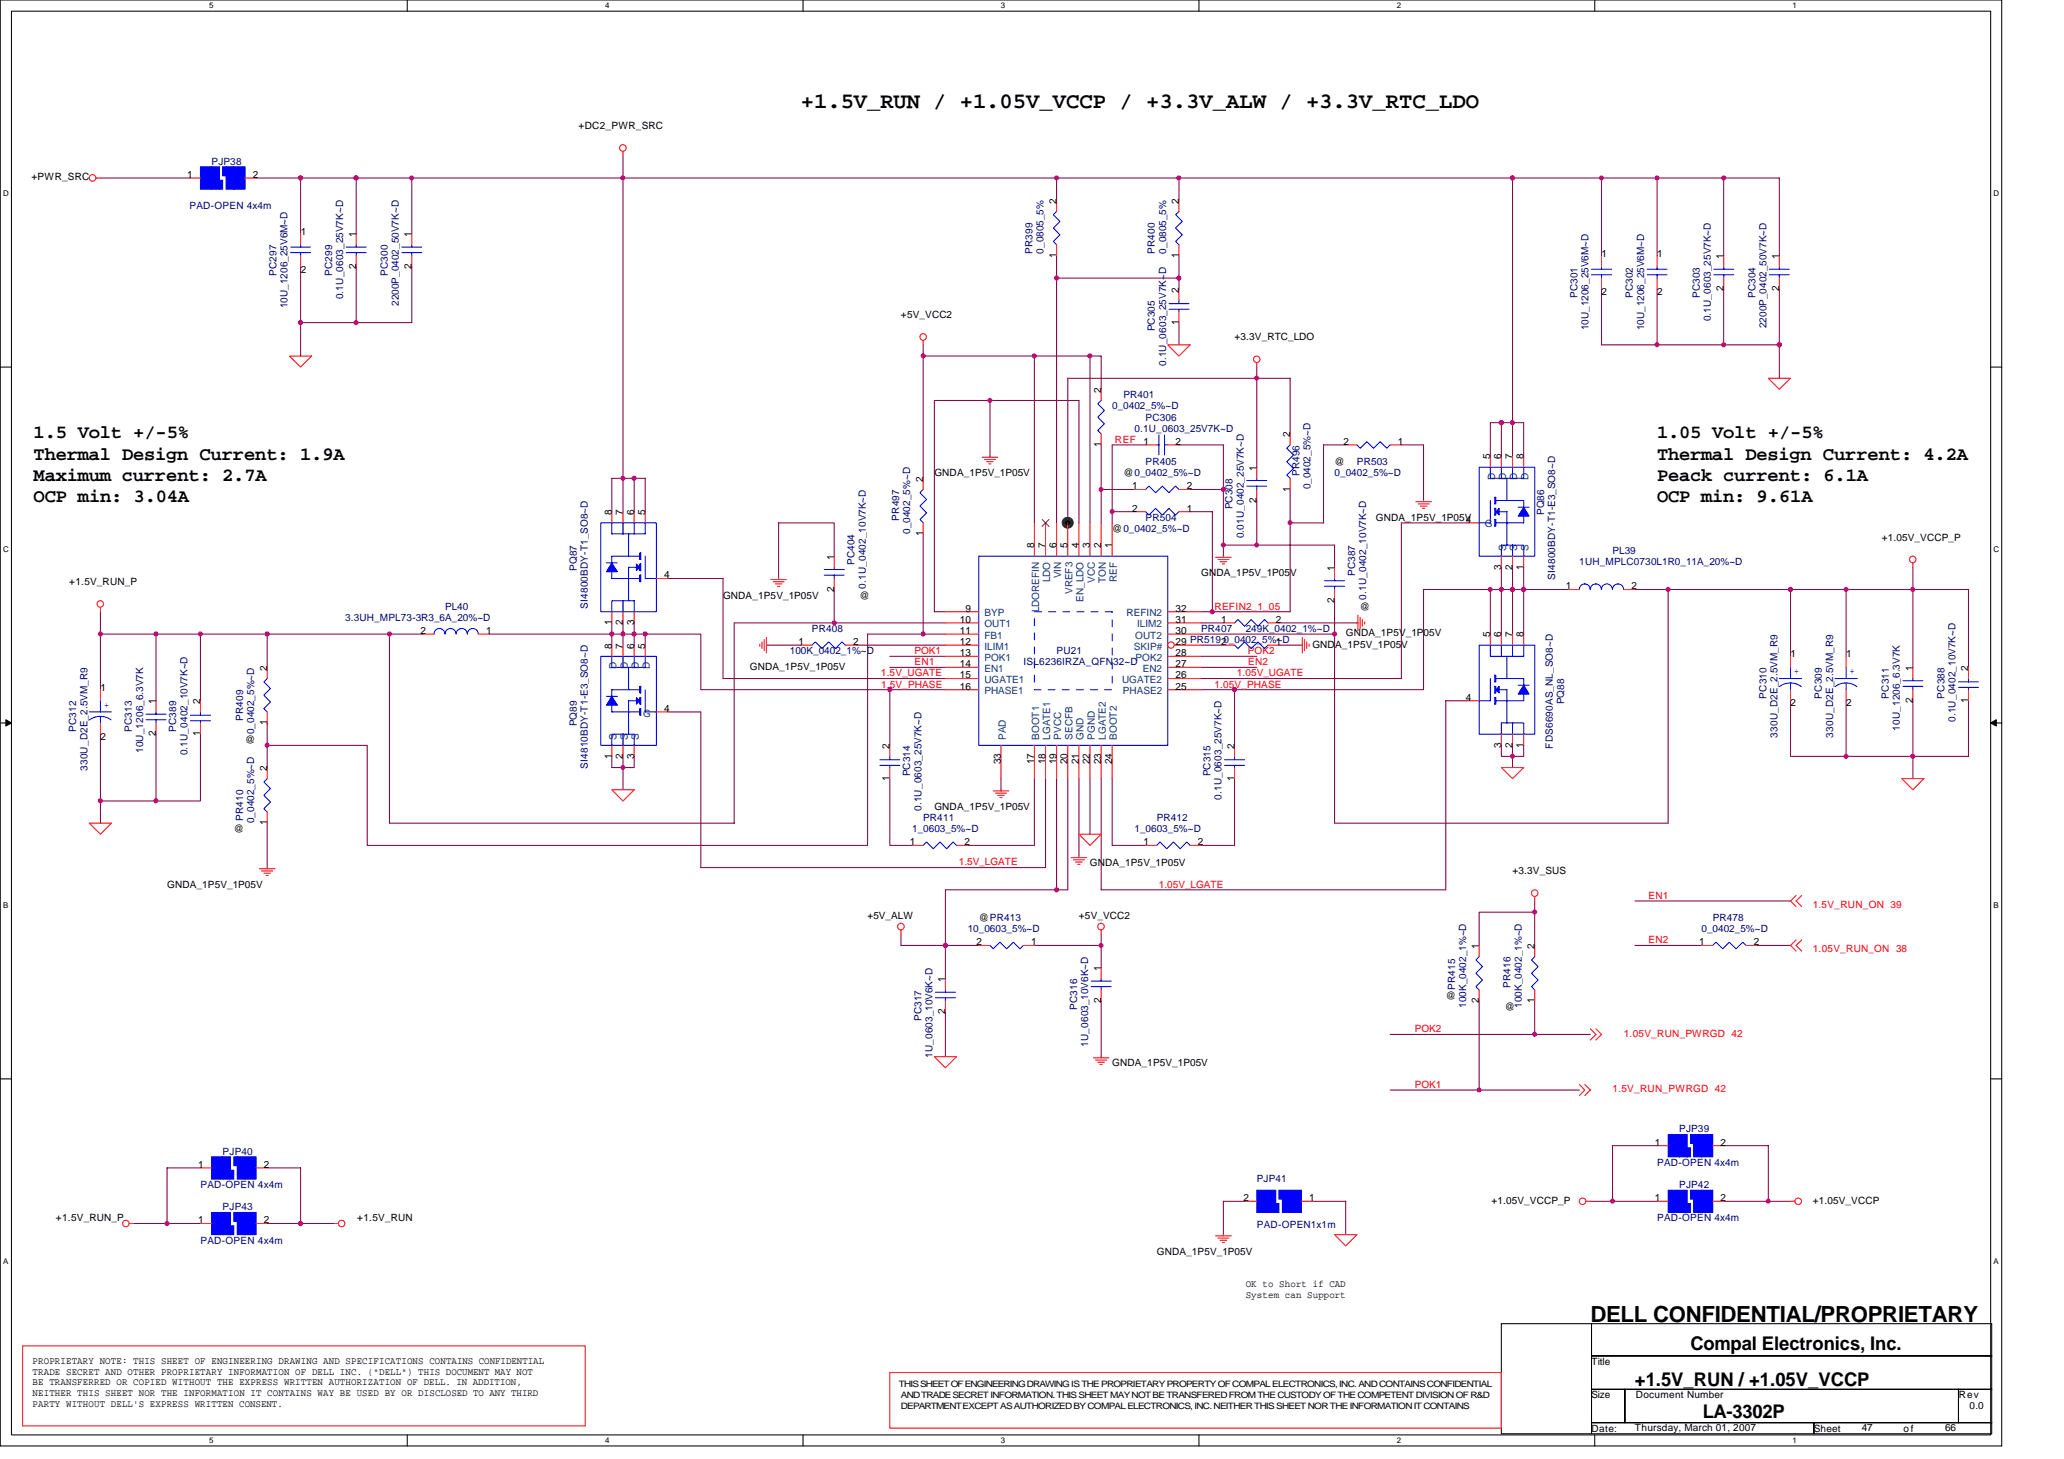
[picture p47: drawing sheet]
<svg xmlns="http://www.w3.org/2000/svg" width="297mm" height="210mm" viewBox="0 0 297 210" stroke-linecap="round" stroke-linejoin="round" font-family="sans-serif">
<defs><g id="words">
<g font-size="3.2">
<text x="115.3" y="15.5">+1.5V_RUN / +1.05V_VCCP / +3.3V_ALW / +3.3V_RTC_LDO</text>
<text x="228.9" y="190.2">DELL CONFIDENTIAL/PROPRIETARY</text>
</g>
<g font-size="2.7">
<text x="4.8" y="63.1">1.5 Volt +/-5%</text>
<text x="238.5" y="63.1">1.05 Volt +/-5%</text>
<text x="4.8" y="66.1">Thermal Design Current: 1.9A</text>
<text x="4.8" y="69.2">Maximum current: 2.7A</text>
<text x="238.5" y="66.1">Thermal Design Current: 4.2A</text>
<text x="238.5" y="69.2">Peack current: 6.1A</text>
<text x="4.8" y="72.3">OCP min: 3.04A</text>
<text x="238.5" y="72.3">OCP min: 9.61A</text>
<text x="243.3" y="194.2">Compal Electronics, Inc.</text>
<text x="235.3" y="199.3">+1.5V_RUN / +1.05V_VCCP</text>
<text x="245" y="204">LA-3302P</text>
</g>
<g font-size="1.4" fill="#000080">
<text x="30.5" y="23.7">PJP38</text>
<text x="27.3" y="30.1">PAD-OPEN 4x4m</text>
<text x="39.8" y="39.7" transform="rotate(-90 39.8 39.7)">PC297</text>
<text x="47.8" y="39.7" transform="rotate(-90 47.8 39.7)">PC299</text>
<text x="55.8" y="39.7" transform="rotate(-90 55.8 39.7)">PC300</text>
<text x="148.6" y="36.5" transform="rotate(-90 148.6 36.5)">PR399</text>
<text x="150.2" y="36.5" transform="rotate(-90 150.2 36.5)">0_0805_5%</text>
<text x="166.2" y="36.5" transform="rotate(-90 166.2 36.5)">PR400</text>
<text x="167.8" y="36.5" transform="rotate(-90 167.8 36.5)">0_0805_5%</text>
<text x="41.4" y="44.3" transform="rotate(-90 41.4 44.3)">10U_1206_25V6M~D</text>
<text x="49.4" y="43.1" transform="rotate(-90 49.4 43.1)">0.1U_0603_25V7K~D</text>
<text x="57.4" y="44" transform="rotate(-90 57.4 44)">2200P_0402_50V7K~D</text>
<text x="166.2" y="47.7" transform="rotate(-90 166.2 47.7)">PC305</text>
<text x="227" y="42.9" transform="rotate(-90 227 42.9)">PC301</text>
<text x="228.6" y="47.5" transform="rotate(-90 228.6 47.5)">10U_1206_25V6M~D</text>
<text x="235" y="42.9" transform="rotate(-90 235 42.9)">PC302</text>
<text x="236.6" y="47.5" transform="rotate(-90 236.6 47.5)">10U_1206_25V6M~D</text>
<text x="244.6" y="42.9" transform="rotate(-90 244.6 42.9)">PC303</text>
<text x="246.2" y="46.2" transform="rotate(-90 246.2 46.2)">0.1U_0603_25V7K~D</text>
<text x="252.6" y="42.9" transform="rotate(-90 252.6 42.9)">PC304</text>
<text x="254.2" y="47.2" transform="rotate(-90 254.2 47.2)">2200P_0402_50V7K~D</text>
<text x="167.8" y="52.7" transform="rotate(-90 167.8 52.7)">0.1U_0603_25V7K~D</text>
<text x="160.1" y="58.9">0_0402_5%~D</text>
<text x="161.7" y="57.3">PR401</text>
<text x="163.3" y="62.1">0.1U_0603_25V7K~D</text>
<text x="164.9" y="60.5">PC306</text>
<text x="164.9" y="66.9">PR405</text>
<text x="187" y="68.5" transform="rotate(-90 187 68.5)">PR496</text>
<text x="188.6" y="70.4" transform="rotate(-90 188.6 70.4)">0_0402_5%~D</text>
<text x="192.1" y="68.5">0_0402_5%~D</text>
<text x="195.3" y="66.9">PR503</text>
<text x="129.4" y="74.9" transform="rotate(-90 129.4 74.9)">PR497</text>
<text x="131" y="76.8" transform="rotate(-90 131 76.8)">0_0402_5%~D</text>
<text x="164.9" y="74.9">PR504</text>
<text x="177.4" y="73.3" transform="rotate(-90 177.4 73.3)">PC308</text>
<text x="179" y="77.4" transform="rotate(-90 179 77.4)">0.01U_0402_25V7K~D</text>
<text x="222.2" y="74.1" transform="rotate(-90 222.2 74.1)">PQ86</text>
<text x="83" y="82.1" transform="rotate(-90 83 82.1)">PQ87</text>
<text x="123" y="81.3" transform="rotate(-90 123 81.3)">PC404</text>
<text x="195" y="82.9" transform="rotate(-90 195 82.9)">PC387</text>
<text x="223.8" y="83.4" transform="rotate(-90 223.8 83.4)">SI4800BDY-T1-E3_SO8~D</text>
<text x="227.3" y="81.3">1UH_MPLC0730L1R0_11A_20%~D</text>
<text x="232.1" y="79.7">PL39</text>
<text x="49.7" y="89.3">3.3UH_MPL73-3R3_6A_20%~D</text>
<text x="64" y="87.7">PL40</text>
<text x="84.6" y="87.5" transform="rotate(-90 84.6 87.5)">SI4800BDY-T1_SO8~D</text>
<text x="124.6" y="84.7" transform="rotate(-90 124.6 84.7)">0.1U_0402_10V7K~D</text>
<text x="196.6" y="86.3" transform="rotate(-90 196.6 86.3)">0.1U_0402_10V7K~D</text>
<text x="113.7" y="94.1">100K_0402_1%~D</text>
<text x="116.9" y="90.9">PR408</text>
<text x="147.3" y="95.7">ISL6236IRZA_QFN32~D</text>
<text x="152.1" y="94.1">PU21</text>
<text x="172.9" y="90.9">PR407</text>
<text x="179.3" y="90.9">249K_0402_1%~D</text>
<text x="225.1" y="101.3" transform="rotate(-90 225.1 101.3)">PQ88</text>
<text x="254.2" y="100.5" transform="rotate(-90 254.2 100.5)">PC310</text>
<text x="262.2" y="100.5" transform="rotate(-90 262.2 100.5)">PC309</text>
<text x="271.8" y="100.5" transform="rotate(-90 271.8 100.5)">PC311</text>
<text x="279.8" y="100.5" transform="rotate(-90 279.8 100.5)">PC388</text>
<text x="11" y="105.3" transform="rotate(-90 11 105.3)">PC312</text>
<text x="19" y="105.3" transform="rotate(-90 19 105.3)">PC313</text>
<text x="25.4" y="105.3" transform="rotate(-90 25.4 105.3)">PC389</text>
<text x="35" y="103.7" transform="rotate(-90 35 103.7)">PR409</text>
<text x="36.6" y="105.6" transform="rotate(-90 36.6 105.6)">0_0402_5%~D</text>
<text x="83" y="104.5" transform="rotate(-90 83 104.5)">PQ89</text>
<text x="223.5" y="107.7" transform="rotate(-90 223.5 107.7)">FDS6690AS_NL_SO8~D</text>
<text x="255.8" y="106.1" transform="rotate(-90 255.8 106.1)">330U_D2E_2.5VM_R9</text>
<text x="263.8" y="106.1" transform="rotate(-90 263.8 106.1)">330U_D2E_2.5VM_R9</text>
<text x="273.4" y="105.1" transform="rotate(-90 273.4 105.1)">10U_1206_6.3V7K</text>
<text x="281.4" y="103.9" transform="rotate(-90 281.4 103.9)">0.1U_0402_10V7K~D</text>
<text x="12.6" y="110.9" transform="rotate(-90 12.6 110.9)">330U_D2E_2.5VM_R9</text>
<text x="20.6" y="108.4" transform="rotate(-90 20.6 108.4)">10U_1206_6.3V7K</text>
<text x="27" y="108.7" transform="rotate(-90 27 108.7)">0.1U_0402_10V7K~D</text>
<text x="84.6" y="110.6" transform="rotate(-90 84.6 110.6)">SI4810BDY-T1-E3_SO8~D</text>
<text x="131" y="111.7" transform="rotate(-90 131 111.7)">PC314</text>
<text x="174.2" y="111.7" transform="rotate(-90 174.2 111.7)">PC315</text>
<text x="35" y="118.1" transform="rotate(-90 35 118.1)">PR410</text>
<text x="36.6" y="118.4" transform="rotate(-90 36.6 118.4)">0_0402_5%~D</text>
<text x="131.3" y="119.7">1_0603_5%~D</text>
<text x="132.6" y="116.7" transform="rotate(-90 132.6 116.7)">0.1U_0603_25V7K~D</text>
<text x="132.9" y="118.1">PR411</text>
<text x="163.3" y="119.7">1_0603_5%~D</text>
<text x="166.5" y="118.1">PR412</text>
<text x="175.8" y="115.1" transform="rotate(-90 175.8 115.1)">0.1U_0603_25V7K~D</text>
<text x="139.3" y="134.1">10_0603_5%~D</text>
<text x="244.9" y="134.1">0_0402_5%~D</text>
<text x="246.5" y="132.5">PR478</text>
<text x="209.4" y="142.4" transform="rotate(-90 209.4 142.4)">PR415</text>
<text x="217.4" y="142.1" transform="rotate(-90 217.4 142.1)">PR416</text>
<text x="132.6" y="146.9" transform="rotate(-90 132.6 146.9)">PC317</text>
<text x="155" y="145.3" transform="rotate(-90 155 145.3)">PC316</text>
<text x="211" y="145" transform="rotate(-90 211 145)">100K_0402_1%~D</text>
<text x="219" y="145" transform="rotate(-90 219 145)">100K_0402_1%~D</text>
<text x="134.2" y="152.2" transform="rotate(-90 134.2 152.2)">1U_0603_10V6K~D</text>
<text x="156.6" y="150.6" transform="rotate(-90 156.6 150.6)">1U_0603_10V6K~D</text>
<text x="32" y="166.1">PJP40</text>
<text x="238.5" y="167.7">PAD-OPEN 4x4m</text>
<text x="241.7" y="162.9">PJP39</text>
<text x="28.8" y="170.9">PAD-OPEN 4x4m</text>
<text x="180.9" y="170.1">PJP41</text>
<text x="241.7" y="170.9">PJP42</text>
<text x="28.8" y="178.9">PAD-OPEN 4x4m</text>
<text x="32" y="174.1">PJP43</text>
<text x="180.9" y="176.7">PAD-OPEN1x1m</text>
<text x="238.5" y="175.7">PAD-OPEN 4x4m</text>
</g>
<g font-size="1.4">
<text x="83.3" y="18.6">+DC2_PWR_SRC</text>
<text x="4.5" y="26">+PWR_SRC</text>
<text x="26.9" y="25.6">1</text>
<text x="36.4" y="25.6">2</text>
<text x="152" y="29.3" transform="rotate(-90 152 29.3)">2</text>
<text x="169.6" y="29.3" transform="rotate(-90 169.6 29.3)">2</text>
<text x="43.3" y="33.8">1</text>
<text x="51.2" y="34.1" transform="rotate(-90 51.2 34.1)">1</text>
<text x="59.2" y="34.1" transform="rotate(-90 59.2 34.1)">1</text>
<text x="43.3" y="39.2">2</text>
<text x="51.2" y="38.7" transform="rotate(-90 51.2 38.7)">2</text>
<text x="59.2" y="38.7" transform="rotate(-90 59.2 38.7)">2</text>
<text x="152" y="37.1" transform="rotate(-90 152 37.1)">1</text>
<text x="169.6" y="37.1" transform="rotate(-90 169.6 37.1)">1</text>
<text x="230.5" y="37">1</text>
<text x="238.5" y="37">1</text>
<text x="248" y="41.9" transform="rotate(-90 248 41.9)">2</text>
<text x="248" y="37.3" transform="rotate(-90 248 37.3)">1</text>
<text x="256" y="41.9" transform="rotate(-90 256 41.9)">2</text>
<text x="256" y="37.3" transform="rotate(-90 256 37.3)">1</text>
<text x="129.7" y="45.8">+5V_VCC2</text>
<text x="169.6" y="46.7" transform="rotate(-90 169.6 46.7)">1</text>
<text x="169.6" y="42.1" transform="rotate(-90 169.6 42.1)">2</text>
<text x="230.5" y="42.4">2</text>
<text x="238.5" y="42.4">2</text>
<text x="177.7" y="49">+3.3V_RTC_LDO</text>
<text x="158.5" y="56.5" transform="rotate(-90 158.5 56.5)">2</text>
<text x="158.5" y="64.3" transform="rotate(-90 158.5 64.3)">1</text>
<text x="164.5" y="64">1</text>
<text x="169.2" y="64">2</text>
<text x="185.6" y="62.9" transform="rotate(-90 185.6 62.9)">2</text>
<text x="193.4" y="64">2</text>
<text x="201.2" y="64">1</text>
<text x="132.8" y="69.3" transform="rotate(-90 132.8 69.3)">2</text>
<text x="134.5" y="68.5">GNDA_1P5V_1P05V</text>
<text x="161.7" y="68.5">@0_0402_5%~D</text>
<text x="162.9" y="70.4">1</text>
<text x="170.8" y="70.4">2</text>
<text x="180.8" y="67.7" transform="rotate(-90 180.8 67.7)">1</text>
<text x="185.6" y="70.7" transform="rotate(-90 185.6 70.7)">1</text>
<text x="192.1" y="66.9">@</text>
<text x="214.5" y="66.1" transform="rotate(-90 214.5 66.1)">5</text>
<text x="216" y="66.1" transform="rotate(-90 216 66.1)">6</text>
<text x="217.7" y="66.1" transform="rotate(-90 217.7 66.1)">7</text>
<text x="219.3" y="66.1" transform="rotate(-90 219.3 66.1)">8</text>
<text x="88" y="74.1" transform="rotate(-90 88 74.1)">8</text>
<text x="89.6" y="74.1" transform="rotate(-90 89.6 74.1)">7</text>
<text x="91.2" y="74.1" transform="rotate(-90 91.2 74.1)">6</text>
<text x="92.8" y="74.1" transform="rotate(-90 92.8 74.1)">5</text>
<text x="132.8" y="77.2" transform="rotate(-90 132.8 77.2)">1</text>
<text x="160.1" y="76.5">@0_0402_5%~D</text>
<text x="162.9" y="73.6">2</text>
<text x="170.8" y="73.6">1</text>
<text x="180.8" y="72.3" transform="rotate(-90 180.8 72.3)">2</text>
<text x="198" y="74.9">GNDA_1P5V_1P05V</text>
<text x="210.9" y="75.2">4</text>
<text x="270.8" y="77.8">+1.05V_VCCP_P</text>
<text x="95.6" y="83.2">4</text>
<text x="120" y="80.5" transform="rotate(-90 120 80.5)">1</text>
<text x="148.8" y="78.9" transform="rotate(-90 148.8 78.9)">8</text>
<text x="150.4" y="78.9" transform="rotate(-90 150.4 78.9)">7</text>
<text x="152" y="78.9" transform="rotate(-90 152 78.9)">6</text>
<text x="153.6" y="78.9" transform="rotate(-90 153.6 78.9)">5</text>
<text x="155.3" y="78.9" transform="rotate(-90 155.3 78.9)">4</text>
<text x="156.8" y="78.9" transform="rotate(-90 156.8 78.9)">3</text>
<text x="158.5" y="78.9" transform="rotate(-90 158.5 78.9)">2</text>
<text x="160" y="78.9" transform="rotate(-90 160 78.9)">1</text>
<text x="172.9" y="82.9">GNDA_1P5V_1P05V</text>
<text x="192" y="82.1" transform="rotate(-90 192 82.1)">1</text>
<text x="216" y="81.9" transform="rotate(-90 216 81.9)">3</text>
<text x="217.7" y="81.9" transform="rotate(-90 217.7 81.9)">2</text>
<text x="219.3" y="81.9" transform="rotate(-90 219.3 81.9)">1</text>
<text x="10" y="84.2">+1.5V_RUN_P</text>
<text x="88" y="89.9" transform="rotate(-90 88 89.9)">1</text>
<text x="89.6" y="89.9" transform="rotate(-90 89.6 89.9)">2</text>
<text x="91.2" y="89.9" transform="rotate(-90 91.2 89.9)">3</text>
<text x="104.1" y="86.1">GNDA_1P5V_1P05V</text>
<text x="120" y="85.2" transform="rotate(-90 120 85.2)">2</text>
<text x="123.7" y="86.1">@</text>
<text x="138.1" y="89.6">10</text>
<text x="138.9" y="88">9</text>
<text x="169.2" y="89.6">31</text>
<text x="169.2" y="88">32</text>
<text x="175.7" y="89.6">1</text>
<text x="183.6" y="89.6">2</text>
<text x="192" y="86.7" transform="rotate(-90 192 86.7)">2</text>
<text x="195.7" y="87.7">@</text>
<text x="225.4" y="84.8">1</text>
<text x="234.8" y="84.8">2</text>
<text x="60.5" y="91.2">2</text>
<text x="70" y="91.2">1</text>
<text x="88" y="93.3" transform="rotate(-90 88 93.3)">8</text>
<text x="89.6" y="93.3" transform="rotate(-90 89.6 93.3)">7</text>
<text x="91.2" y="93.3" transform="rotate(-90 91.2 93.3)">6</text>
<text x="92.8" y="93.3" transform="rotate(-90 92.8 93.3)">5</text>
<text x="114.9" y="92.8">1</text>
<text x="122.8" y="92.8">2</text>
<text x="138.1" y="91.2">11</text>
<text x="138.1" y="92.8">12</text>
<text x="138.1" y="94.4">13</text>
<text x="138.1" y="96">14</text>
<text x="169.2" y="91.2">30</text>
<text x="169.2" y="96">27</text>
<text x="169.2" y="94.4">28</text>
<text x="169.2" y="92.8">29 PR519 0_0402_5%~D</text>
<text x="175.7" y="92.8">2</text>
<text x="183.6" y="92.8">1</text>
<text x="188.9" y="93.2">GNDA_1P5V_1P05V</text>
<text x="193.7" y="91.5">GNDA_1P5V_1P05V</text>
<text x="214.5" y="91.7" transform="rotate(-90 214.5 91.7)">5</text>
<text x="216" y="91.7" transform="rotate(-90 216 91.7)">6</text>
<text x="217.7" y="91.7" transform="rotate(-90 217.7 91.7)">7</text>
<text x="219.3" y="91.7" transform="rotate(-90 219.3 91.7)">8</text>
<text x="257.7" y="94.6">1</text>
<text x="265.7" y="94.6">1</text>
<text x="14.5" y="99.4">1</text>
<text x="22.4" y="101.3" transform="rotate(-90 22.4 101.3)">1</text>
<text x="28.8" y="101.3" transform="rotate(-90 28.8 101.3)">2</text>
<text x="38.4" y="96.5" transform="rotate(-90 38.4 96.5)">2</text>
<text x="107.9" y="96.4">GNDA_1P5V_1P05V</text>
<text x="138.1" y="97.6">15</text>
<text x="138.1" y="99.2">16</text>
<text x="169.2" y="99.2">25</text>
<text x="169.2" y="97.6">26</text>
<text x="210.9" y="100.8">4</text>
<text x="257.7" y="101.6">2</text>
<text x="265.7" y="101.6">2</text>
<text x="275.3" y="101.2" transform="rotate(-90 275.3 101.2)">2</text>
<text x="275.3" y="96.5" transform="rotate(-90 275.3 96.5)">1</text>
<text x="283.3" y="101.2" transform="rotate(-90 283.3 101.2)">1</text>
<text x="283.3" y="96.5" transform="rotate(-90 283.3 96.5)">2</text>
<text x="14.5" y="106.4">2</text>
<text x="22.4" y="105.9" transform="rotate(-90 22.4 105.9)">2</text>
<text x="28.8" y="105.9" transform="rotate(-90 28.8 105.9)">1</text>
<text x="35.3" y="106.9">@</text>
<text x="38.4" y="104.4" transform="rotate(-90 38.4 104.4)">1</text>
<text x="95.6" y="102.4">4</text>
<text x="128" y="107.7" transform="rotate(-90 128 107.7)">2</text>
<text x="177.6" y="107.7" transform="rotate(-90 177.6 107.7)">2</text>
<text x="216" y="107.5" transform="rotate(-90 216 107.5)">3</text>
<text x="217.7" y="107.5" transform="rotate(-90 217.7 107.5)">2</text>
<text x="219.3" y="107.5" transform="rotate(-90 219.3 107.5)">1</text>
<text x="38.4" y="110.9" transform="rotate(-90 38.4 110.9)">2</text>
<text x="88" y="109.2" transform="rotate(-90 88 109.2)">1</text>
<text x="89.6" y="109.2" transform="rotate(-90 89.6 109.2)">2</text>
<text x="91.2" y="109.2" transform="rotate(-90 91.2 109.2)">3</text>
<text x="128" y="112.4" transform="rotate(-90 128 112.4)">1</text>
<text x="144" y="110" transform="rotate(-90 144 110)">33</text>
<text x="148.8" y="110" transform="rotate(-90 148.8 110)">17</text>
<text x="150.4" y="110" transform="rotate(-90 150.4 110)">18</text>
<text x="152" y="110" transform="rotate(-90 152 110)">19</text>
<text x="153.6" y="110" transform="rotate(-90 153.6 110)">20</text>
<text x="155.3" y="110" transform="rotate(-90 155.3 110)">21</text>
<text x="156.8" y="110" transform="rotate(-90 156.8 110)">22</text>
<text x="158.5" y="110" transform="rotate(-90 158.5 110)">23</text>
<text x="160" y="110" transform="rotate(-90 160 110)">24</text>
<text x="177.6" y="112.4" transform="rotate(-90 177.6 112.4)">1</text>
<text x="33.7" y="119.7">@</text>
<text x="38.4" y="118.7" transform="rotate(-90 38.4 118.7)">1</text>
<text x="134.5" y="116.5">GNDA_1P5V_1P05V</text>
<text x="130.9" y="121.6">1</text>
<text x="138.8" y="121.6">2</text>
<text x="156.9" y="124.5">GNDA_1P5V_1P05V</text>
<text x="164.5" y="121.6">1</text>
<text x="172.4" y="121.6">2</text>
<text x="217.7" y="125.8">+3.3V_SUS</text>
<text x="24" y="127.7">GNDA_1P5V_1P05V</text>
<text x="124.9" y="132.2">+5V_ALW</text>
<text x="140.5" y="136">2</text>
<text x="140.9" y="132.5">@PR413</text>
<text x="148.4" y="136">1</text>
<text x="155.3" y="132.2">+5V_VCC2</text>
<text x="212.8" y="136.5" transform="rotate(-90 212.8 136.5)">1</text>
<text x="220.8" y="136.5" transform="rotate(-90 220.8 136.5)">2</text>
<text x="244.6" y="136">1</text>
<text x="252.4" y="136">2</text>
<text x="136" y="141.3" transform="rotate(-90 136 141.3)">1</text>
<text x="158.5" y="139.7" transform="rotate(-90 158.5 139.7)">1</text>
<text x="208.1" y="143.7">@</text>
<text x="136" y="145.9" transform="rotate(-90 136 145.9)">2</text>
<text x="158.5" y="144.4" transform="rotate(-90 158.5 144.4)">2</text>
<text x="212.8" y="144.4" transform="rotate(-90 212.8 144.4)">2</text>
<text x="216.6" y="145.3">@</text>
<text x="220.8" y="144.4" transform="rotate(-90 220.8 144.4)">1</text>
<text x="160.1" y="153.3">GNDA_1P5V_1P05V</text>
<text x="28.5" y="168">1</text>
<text x="38" y="168">2</text>
<text x="238.1" y="164.8">1</text>
<text x="247.6" y="164.8">2</text>
<text x="178.9" y="172.8">2</text>
<text x="188.4" y="172.8">1</text>
<text x="214.6" y="173.2">+1.05V_VCCP_P</text>
<text x="238.1" y="172.8">1</text>
<text x="247.6" y="172.8">2</text>
<text x="260.9" y="173.2">+1.05V_VCCP</text>
<text x="8" y="175.7">+1.5V_RUN_P</text>
<text x="28.5" y="176">1</text>
<text x="38" y="176">2</text>
<text x="51.4" y="175.7">+1.5V_RUN</text>
<text x="166.5" y="180.5">GNDA_1P5V_1P05V</text>
<text x="179.3" y="185.2">OK to Short if CAD</text>
<text x="179.3" y="186.7">System can Support</text>
<text x="4.7" y="196.2">PROPRIETARY NOTE: THIS SHEET OF ENGINEERING DRAWING AND SPECIFICATIONS CONTAINS CONFIDENTIAL</text>
<text x="4.7" y="197.8">TRADE SECRET AND OTHER PROPRIETARY INFORMATION OF DELL INC. (&quot;DELL&quot;) THIS DOCUMENT MAY NOT</text>
<text x="229" y="196.4">Title</text>
<text x="4.7" y="199.3">BE TRANSFERRED OR COPIED WITHOUT THE EXPRESS WRITTEN AUTHORIZATION OF DELL. IN ADDITION,</text>
<text x="4.7" y="200.9">NEITHER THIS SHEET NOR THE INFORMATION IT CONTAINS WAY BE USED BY OR DISCLOSED TO ANY THIRD</text>
<text x="4.7" y="202.4">PARTY WITHOUT DELL'S EXPRESS WRITTEN CONSENT.</text>
<text x="229" y="201.2">Size</text>
<text x="235.4" y="201.2">Document Number</text>
<text x="281.9" y="201.2">Rev</text>
<text x="283.4" y="202.8">0.0</text>
<text x="229" y="206">Date:</text>
<text x="235.3" y="205.8">Thursday, March 01, 2007</text>
<text x="261" y="206">Sheet</text>
<text x="267.9" y="205.8">47</text>
<text x="274" y="206">of</text>
<text x="279.9" y="205.8">66</text>
</g>
<g font-size="1.4" fill="#f00">
<text x="160.5" y="63.7">REF</text>
<text x="174.8" y="87.7">REFIN2_1_05</text>
<text x="131.6" y="94.1">POK1</text>
<text x="131.6" y="95.7">EN1</text>
<text x="179.6" y="94.1">POK2</text>
<text x="179.6" y="95.7">EN2</text>
<text x="126.8" y="97.3">1.5V_UGATE</text>
<text x="126.8" y="98.9">1.5V_PHASE</text>
<text x="174.8" y="98.9">1.05V_PHASE</text>
<text x="178" y="97.3">1.05V_UGATE</text>
<text x="138" y="124.5">1.5V_LGATE</text>
<text x="166.8" y="127.7">1.05V_LGATE</text>
<text x="237.2" y="129.3">EN1</text>
<text x="260.9" y="130.6">1.5V_RUN_ON 39</text>
<text x="237.2" y="135.7">EN2</text>
<text x="260.9" y="137">1.05V_RUN_ON 38</text>
<text x="203.6" y="148.5">POK2</text>
<text x="233.7" y="149.2">1.05V_RUN_PWRGD 42</text>
<text x="203.6" y="156.5">POK1</text>
<text x="232.1" y="157.2">1.5V_RUN_PWRGD 42</text>
</g>
<g font-size="1.4" fill="#004080">
<text x="215.2" y="69.1" transform="rotate(-90 215.2 69.1)">D</text>
<text x="216.7" y="69.1" transform="rotate(-90 216.7 69.1)">D</text>
<text x="218.4" y="69.1" transform="rotate(-90 218.4 69.1)">D</text>
<text x="220" y="69.1" transform="rotate(-90 220 69.1)">D</text>
<text x="213.7" y="75.9">G</text>
<text x="151.1" y="83.8" transform="rotate(-90 151.1 83.8)">LDO</text>
<text x="152.7" y="83.2" transform="rotate(-90 152.7 83.2)">VIN</text>
<text x="157.5" y="83.8" transform="rotate(-90 157.5 83.8)">VCC</text>
<text x="159.1" y="83.9" transform="rotate(-90 159.1 83.9)">TON</text>
<text x="160.7" y="83.7" transform="rotate(-90 160.7 83.7)">REF</text>
<text x="216.7" y="79.2" transform="rotate(-90 216.7 79.2)">S</text>
<text x="218.4" y="79.2" transform="rotate(-90 218.4 79.2)">S</text>
<text x="220" y="79.2" transform="rotate(-90 220 79.2)">S</text>
<text x="141.7" y="88.7">BYP</text>
<text x="149.5" y="88.1" transform="rotate(-90 149.5 88.1)">LDOREFIN</text>
<text x="154.3" y="85.4" transform="rotate(-90 154.3 85.4)">VREF3</text>
<text x="156" y="86.6" transform="rotate(-90 156 86.6)">EN_LDO</text>
<text x="162.1" y="88.7">REFIN2</text>
<text x="141.7" y="90.3">OUT1</text>
<text x="141.7" y="91.9">FB1</text>
<text x="141.7" y="93.5">ILIM1</text>
<text x="141.7" y="95.1">POK1</text>
<text x="163.2" y="93.5">SKIP#</text>
<text x="163.4" y="91.9">OUT2</text>
<text x="163.4" y="95.1">POK2</text>
<text x="163.6" y="90.3">ILIM2</text>
<text x="88.7" y="96.3" transform="rotate(-90 88.7 96.3)">D</text>
<text x="90.3" y="96.3" transform="rotate(-90 90.3 96.3)">D</text>
<text x="91.9" y="96.3" transform="rotate(-90 91.9 96.3)">D</text>
<text x="93.5" y="96.3" transform="rotate(-90 93.5 96.3)">D</text>
<text x="141.7" y="96.7">EN1</text>
<text x="141.7" y="98.3">UGATE1</text>
<text x="141.7" y="99.9">PHASE1</text>
<text x="161.5" y="98.3">UGATE2</text>
<text x="161.6" y="99.9">PHASE2</text>
<text x="164.5" y="96.7">EN2</text>
<text x="88.7" y="106.4" transform="rotate(-90 88.7 106.4)">S</text>
<text x="90.3" y="106.4" transform="rotate(-90 90.3 106.4)">S</text>
<text x="91.9" y="106.4" transform="rotate(-90 91.9 106.4)">S</text>
<text x="92.5" y="103.1">G</text>
<text x="144.7" y="106.4" transform="rotate(-90 144.7 106.4)">PAD</text>
<text x="149.5" y="106.4" transform="rotate(-90 149.5 106.4)">BOOT1</text>
<text x="151.1" y="106.4" transform="rotate(-90 151.1 106.4)">LGATE1</text>
<text x="152.7" y="106.4" transform="rotate(-90 152.7 106.4)">PVCC</text>
<text x="154.3" y="106.4" transform="rotate(-90 154.3 106.4)">SECFB</text>
<text x="156" y="106.4" transform="rotate(-90 156 106.4)">GND</text>
<text x="157.5" y="106.4" transform="rotate(-90 157.5 106.4)">PGND</text>
<text x="159.1" y="106.4" transform="rotate(-90 159.1 106.4)">LGATE2</text>
<text x="160.7" y="106.4" transform="rotate(-90 160.7 106.4)">BOOT2</text>
</g>
<g font-size="1.4" fill="#00f">
<text x="14.9" y="101.8">+</text>
<text x="258.2" y="97">+</text>
<text x="266.2" y="97">+</text>
</g>
<g font-size="1.3">
<text x="129.3" y="199.6">THIS SHEET OF ENGINEERING DRAWING IS THE PROPRIETARY PROPERTY OF COMPAL ELECTRONICS, INC. AND CONTAINS CONFIDENTIAL</text>
<text x="129.7" y="201.2">AND TRADE SECRET INFORMATION. THIS SHEET MAY NOT BE TRANSFERED FROM THE CUSTODY OF THE COMPETENT DIVISION OF R&amp;D</text>
<text x="129.7" y="202.8">DEPARTMENT EXCEPT AS AUTHORIZED BY COMPAL ELECTRONICS, INC. NEITHER THIS SHEET NOR THE INFORMATION IT CONTAINS</text>
</g>
<g font-size="1.1">
<text x="30.1" y="1.2">5</text>
<text x="87.1" y="1.2">4</text>
<text x="144" y="1.2">3</text>
<text x="201" y="1.2">2</text>
<text x="258" y="1.2">1</text>
<text x=".4" y="28.2">D</text>
<text x="286.9" y="28.2">D</text>
<text x=".4" y="79.4">C</text>
<text x="286.9" y="79.4">C</text>
<text x=".4" y="130.6">B</text>
<text x="286.9" y="130.6">B</text>
<text x=".4" y="181.8">A</text>
<text x="286.9" y="181.8">A</text>
<text x="30.1" y="207.6">5</text>
<text x="87.1" y="207.6">4</text>
<text x="144" y="207.6">3</text>
<text x="201" y="207.6">2</text>
<text x="258" y="207.6">1</text>
</g>
</g></defs>
<path d="M0 0h288.1v208h-288.1zM1.6 1.6h284.9v204.8h-284.9z" fill="none" stroke="#000" stroke-width=".15"/>
<g fill="#fff">
<path d="M30.1 .2h.6v1.2h-.6z"/>
<path d="M30.1 206.6h.6v1.3h-.6z"/>
</g>
<path d="M58.6 0v1.6M58.6 206.4v1.6" fill="none" stroke="#000" stroke-width=".15"/>
<g fill="#fff">
<path d="M87.1 .2h.6v1.2h-.6z"/>
<path d="M87.1 206.6h.6v1.3h-.6z"/>
</g>
<path d="M115.6 0v1.6M115.6 206.4v1.6" fill="none" stroke="#000" stroke-width=".15"/>
<g fill="#fff">
<path d="M144 .2h.6v1.2h-.6z"/>
<path d="M144 206.6h.6v1.3h-.6z"/>
</g>
<path d="M172.5 0v1.6M172.5 206.4v1.6" fill="none" stroke="#000" stroke-width=".15"/>
<g fill="#fff">
<path d="M201 .2h.6v1.2h-.6z"/>
<path d="M201 206.6h.6v1.3h-.6z"/>
</g>
<path d="M229.5 0v1.6M229.5 206.4v1.6" fill="none" stroke="#000" stroke-width=".15"/>
<g fill="#fff">
<path d="M258 .2h.6v1.2h-.6z"/>
<path d="M258 206.6h.6v1.3h-.6z"/>
<path d="M.4 27.2h.8v1.3h-.8z"/>
<path d="M286.9 27.2h.8v1.3h-.8z"/>
<path d="M.4 78.4h.8v1.3h-.8z"/>
<path d="M286.9 78.4h.8v1.3h-.8z"/>
</g>
<path d="M0 52.8h1.6M286.5 52.8h1.6" fill="none" stroke="#000" stroke-width=".15"/>
<g fill="#fff">
<path d="M.4 129.6h.8v1.3h-.8z"/>
<path d="M286.9 129.6h.7v1.3h-.7z"/>
</g>
<path d="M0 104h1.6M286.5 104h1.6" fill="none" stroke="#000" stroke-width=".15"/>
<path d="M.8 103.5l.8 .5-.8 .5zM286.5 104l.8-.5v1z" fill="#000" stroke="#000" stroke-width=".14"/>
<g fill="#fff">
<path d="M.4 180.8h.8v1.3h-.8z"/>
<path d="M286.9 180.8h.7v1.3h-.7z"/>
</g>
<path d="M0 155.2h1.6M286.5 155.2h1.6M216.1 190.4h12.9v15.9h-12.9zM229 190.4h57.6v4.7h-57.6zM229 195.1h57.6v4.8h-57.6zM229 199.9h4.8v4.8h-4.8zM233.8 199.9h48.1v4.8h-48.1zM281.9 199.9h4.7v4.8h-4.7zM229 204.7h32v1.6h-32zM261 204.7h25.6v1.6h-25.6z" fill="none" stroke="#000" stroke-width=".15"/>
<g fill="none" stroke="#800040" stroke-width=".15">
<path d="M14.5 25.6h12.8M36.8 25.6h14.5M43.3 25.6v8M43.3 38.4v12.8M51.3 25.6h8v8M51.3 25.6v8M51.3 38.4v8M59.3 25.6h92.8v3.2M59.3 38.4v8h-16M89.7 22.4v46.4h1.6v4.8M152.1 25.6h17.6v3.2M152.1 36.8v38.4"/>
<path d="M169.7 25.6h86.4v11.2M169.7 36.8v4.8M217.7 25.6v40M230.5 25.6v11.2M238.5 25.6v11.2M248.1 25.6v11.2M132.9 51.2h25.6v4.8M132.9 49.6v19.2M142.5 57.6h12.8v17.6M148.9 51.2v24M152.1 40h17.6M156.9 51.2v24"/>
<path d="M169.7 46.4v3.2M180.9 52.8v14.4M230.5 41.6v8h25.6M238.5 41.6v8M248.1 41.6v8M256.1 41.6v12.8M88.1 73.6v-4.8h1.6v4.8M91.3 68.8h1.6v4.8M132.9 76.8v14.4h-8v30.4h-72.1v-14.4h-14.3M142.5 65.6v-8h-8v30.4h1.6M158.5 64v6.4h4.8M158.5 70.4v4.8"/>
<path d="M160.1 73.6h3.2M164.9 64h-4.8v11.2M169.7 64h6.4v16M171.3 70.4h4.8M171.3 73.6h3.2v14.4M176.1 78.4h16v3.2M180.9 72v6.4M185.7 62.4v-8h-32v20.8M185.7 70.4v17.6h-12.8M193.7 64h-3.2v11.2h-4.8M201.7 64h3.2v8M211.3 75.2h-9.6v22.4h-28.8"/>
<path d="M214.5 65.6v-4.8h4.8v4.8M216.1 60.8v4.8M14.5 88v11.2M14.5 91.2h8M22.5 91.2h6.3v9.6M22.5 91.2v9.6M28.8 91.2h9.7v4.8M38.5 91.2h22.4M70.5 91.2h17.6v1.6M88.1 89.6v1.6h3.2v1.6M89.7 89.6v3.2M91.3 89.6v1.6h1.6"/>
<path d="M92.9 91.2h8v8h27.2M92.9 91.2v1.6M96.1 83.2h8v14.4h32M110.5 92.8h4.8M120.1 80v-4.8h-8v8M120.1 84.8v4.8M123.3 92.8h12.8M128.1 99.2h8M128.1 96h8M128.1 94.4h8M128.1 99.2v8M132.9 91.2h3.2"/>
<path d="M136.1 89.6h-30.4v28.8h-49.7v-27.2M172.9 96h8M172.9 94.4h8M172.9 92.8h3.2M172.9 89.6h3.2M177.7 99.2v8M184.1 92.8h3.2M184.1 89.6h11.2M192.1 86.4v4.8M214.5 84.8v6.4M216.1 81.6v9.6M217.7 81.6v9.6"/>
<path d="M219.3 81.6v9.6M225.7 84.8h-20.8v14.4h-32M235.3 84.8h4.8v33.6h-48v-27.2h-19.2M240.1 84.8h43.2v11.2M257.7 84.8v9.6M265.7 84.8v9.6M275.3 81.6v14.4M14.5 105.6v12.8M14.5 115.2h8M22.5 105.6v9.6M28.8 105.6v9.6h-6.3M38.5 104h.1"/>
<path d="M38.5 104v6.4M38.5 118.4v6.4M88.1 108.8v1.6h3.2v-1.6M89.7 108.8v4.8M96.1 102.4h4.8v22.4h49.6v-12.8M128.1 112v9.6h3.2M144.1 112v1.6M148.9 112v9.6h-9.6M152.1 112v16M153.7 112v16h-17.6v12.8M155.3 112v11.2M156.9 112v8"/>
<path d="M160.1 112v9.6h4.8M177.7 112v9.6h-4.8M211.3 100.8h-3.2v27.2h-49.6v-16M216.1 107.2v1.6h1.6v-1.6M219.3 107.2v1.6h-1.6v1.6M257.7 100.8v8h25.6v-8M265.7 100.8v8M275.3 100.8v11.2M129.7 134.4v1.6h11.2M148.9 136h9.6M158.5 134.4v4.8M220.9 131.2h-8v4.8"/>
<path d="M220.9 129.6v6.4M235.3 136h9.6M235.3 129.6h22.4M252.9 136h4.8M136.1 145.6v6.4M158.5 144v8M200.1 148.8h28.8M200.1 156.8h27.2M212.9 144v12.8M220.9 144v4.8M19.3 176h9.5M28.8 168h-4.8v8"/>
<path d="M38.5 176h9.5M38.5 168h4.8v8M179.3 172.8h-3.2v4.8M188.9 172.8h4.8v4.8M228.9 172.8h9.6M238.5 164.8h-6.4v8M248.1 172.8h9.6M248.1 164.8h6.4v8"/>
</g>
<circle cx="153.7" cy="75.2" r=".79" fill="#008000" stroke="#008000" stroke-width=".15"/>
<circle cx="153.7" cy="75.2" r=".41" fill="#000" stroke="#008000" stroke-width=".15"/>
<g fill="none" stroke="#f00" stroke-width=".15">
<path d="M13.8 25.6h.7M51.3 33.6v1.6M51.3 36.8v1.6M89.7 21.8v.6M152.1 28.8v1.6M152.1 35.2v1.6M169.7 28.8v1.6M169.7 35.2v1.6M238.5 36.8v1.6M256.1 36.8v1.6M41.7 51.2h3.1l-1.5 1.6zM132.9 49v.6"/>
<path d="M168.1 49.6h3.2l-1.6 1.6zM169.7 41.6v1.6M169.7 44.8v1.6M180.9 52.2v.6M238.5 40v1.6M254.5 54.4h3.2l-1.6 1.6zM256.1 40v1.6M141.3 65.8h2.3M141.7 66.1h1.6M142 66.4h.9M142.3 66.7h.3M142.5 65.6v.2"/>
<path d="M148.9 75.2v4.8M150.5 75.2v4.8M152.1 75.2v4.8M153.7 75.2v4.8M155.3 75.2v4.8M156.9 75.2v4.8M158.5 75.2v4.8M160.1 75.2v4.8M163.3 73.6h1.6M164.9 64h1.6M168.1 64h1.6M169.7 73.6h1.6"/>
<path d="M203.7 72.2h2.3M204.1 72.5h1.6M204.4 72.8h1M204.7 73.1h.3M204.9 72v.2M14.5 87.4v.6M60.9 91.2h1.6M68.9 91.2h1.6M88.1 92.8v1.6M89.7 92.8v1.6M91.3 92.8v1.6M92.9 92.8v1.6"/>
<path d="M109.3 92.7v.3M109.7 92.4v.9M110 92v1.6M110.3 92.8h.2M110.3 91.7v2.2M110.9 83.4h2.3M111.3 83.7h1.6M111.6 84h.9M111.9 84.3h.3M112.1 83.2v.2M136.1 89.6h4.8M136.1 92.8h4.8"/>
<path d="M136.1 91.2h4.8M136.1 88h4.8M136.1 94.4h4.8M136.1 96h4.8M136.1 97.6h4.8M136.1 99.2h4.8M168.1 94.4h4.8M168.1 96h4.8M168.1 97.6h4.8M168.1 99.2h4.8M174.9 80.2h2.3M175.3 80.5h1.6"/>
<path d="M175.6 80.8h.9M175.9 81.1h.3M176.1 89.6h1.6M176.1 92.8h1.6M176.1 80v.2M182.5 89.6h1.6M182.5 92.8h1.6M187.3 92.8h.1M187.4 91.7v2.2M187.7 92v1.6M188.1 92.4v.9M188.4 92.7v.3"/>
<path d="M192.1 81.6v1.6M192.1 84.8v1.6M195.3 89.6h.1M195.4 88.5v2.2M195.7 88.8v1.6M196.1 89.1v1M196.4 89.5v.3M214.5 91.2v1.6M216.1 91.2v1.6M217.7 91.2v1.6M219.3 91.2v1.6M225.7 84.8h1.6"/>
<path d="M233.7 84.8h1.6M265.7 94.4v1.6M265.7 99.2v1.6M275.3 81v.6M275.3 96v1.6M275.3 99.2v1.6M283.3 96v1.6M283.3 99.2v1.6M12.8 118.4h3.2l-1.5 1.6zM28.8 100.8v1.6M28.8 104v1.6M88.1 113.6h3.2l-1.6 1.6z"/>
<path d="M88.1 107.2v1.6M89.7 107.2v1.6M91.3 107.2v1.6M94.5 102.4h1.6M128.1 107.2v1.6M128.1 110.4v1.6M142.9 113.8h2.3M143.3 114.1h1.6M143.6 114.4h.9M143.9 114.7h.3M144.1 113.6v.2M148.9 107.2v4.8"/>
<path d="M150.5 107.2v4.8M152.1 107.2v4.8M153.7 107.2v4.8M155.3 107.2v4.8M156.9 107.2v4.8M158.5 107.2v4.8M160.1 107.2v4.8M211.3 100.8h1.6M216.1 110.4h3.2l-1.6 1.6zM216.1 105.6v1.6M217.7 105.6v1.6M219.3 105.6v1.6"/>
<path d="M273.7 112h3.2l-1.6 1.6zM37.3 125h2.3M37.7 125.3h1.6M38 125.6h.9M38.3 125.9h.3M38.5 124.8v.2M129.7 133.8v.6M154.2 123.4h2.2M154.5 123.7h1.6M154.8 124h.9M155.1 124.4h.3M155.3 120h3.2l-1.6 1.6z"/>
<path d="M155.3 123.2v.2M158.5 133.8v.6M164.9 121.6h1.6M171.3 121.6h1.6M220.9 129v.6M258.5 135.2l-.8 .8 .8 .8M258.5 128.8l-.8 .8 .8 .8M259.3 135.2l-.8 .8 .8 .8M259.3 128.8l-.8 .8 .8 .8M134.5 152h3.2l-1.6 1.6zM136.1 140.8v1.6M136.1 144v1.6"/>
<path d="M157.3 152.2h2.3M157.7 152.5h1.6M158 152.8h.9M158.3 153.1h.3M158.5 152v.2M227.3 156l.8 .8-.8 .8M228.1 156l.8 .8-.8 .8M228.9 148l.8 .8-.8 .8M229.7 148l.8 .8-.8 .8M18.6 176h.7M28.8 176h1.7M28.8 168h1.7"/>
<path d="M36.8 176h1.7M36.8 168h1.7M48 176h.7M174.9 177.8h2.3M175.3 178.1h1.6M175.6 178.4h.9M175.9 178.8h.3M176.1 177.6v.2M192.1 177.6h3.2l-1.6 1.6zM228.2 172.8h.7M238.5 164.8h1.6M246.5 164.8h1.6"/>
<path d="M257.7 172.8h.6M3.3 193.6h80.9v11.5h-80.9zM128.1 197.5h88v8h-88z"/>
<circle cx="13.3" cy="25.6" r=".48"/>
<circle cx="89.6" cy="21.3" r=".48"/>
<circle cx="132.9" cy="48.5" r=".47"/>
<circle cx="180.9" cy="51.7" r=".47"/>
<circle cx="14.4" cy="86.9" r=".47"/>
<circle cx="275.3" cy="80.5" r=".47"/>
<circle cx="129.7" cy="133.3" r=".48"/>
<circle cx="158.4" cy="133.3" r=".47"/>
<circle cx="220.9" cy="128.5" r=".47"/>
<circle cx="18.1" cy="176" r=".47"/>
<circle cx="49.2" cy="176" r=".47"/>
<circle cx="227.7" cy="172.8" r=".47"/>
<circle cx="258.8" cy="172.8" r=".47"/>
</g>
<g fill="#00f" stroke="#00f" stroke-width=".15">
<path d="M88.1 100.2l.8 1.3h-1.6z" fill-rule="evenodd"/>
<path d="M91.6 100.4l.5 .4-.5 .5z" fill-rule="evenodd"/>
<path d="M240.1 163.2h1.6v3.2h-1.6z" fill-rule="evenodd"/>
<path d="M244.9 163.2h1.6v3.2h-1.6z" fill-rule="evenodd"/>
<path d="M241.7 163.2h1.1v3.2h-1.1z" fill-rule="evenodd"/>
<path d="M242.8 165.1h.5v1.3h-.5z" fill-rule="evenodd"/>
<path d="M243.3 163.2h.5v1.3h-.5z" fill-rule="evenodd"/>
<path d="M243.8 163.2h1.1v3.2h-1.1z" fill-rule="evenodd"/>
<path d="M30.5 166.4h1.5v3.2h-1.5z" fill-rule="evenodd"/>
<path d="M35.3 166.4h1.5v3.2h-1.5z" fill-rule="evenodd"/>
<path d="M32 166.4h1.2v3.2h-1.2z" fill-rule="evenodd"/>
<path d="M33.2 168.4h.5v1.2h-.5z" fill-rule="evenodd"/>
<path d="M33.7 166.4h.4v1.3h-.4z" fill-rule="evenodd"/>
<path d="M34.1 166.4h1.2v3.2h-1.2z" fill-rule="evenodd"/>
<path d="M219.3 98.6l.8 1.3h-1.6z" fill-rule="evenodd"/>
<path d="M215.7 98.7v1l-.4-.5z" fill-rule="evenodd"/>
<path d="M30.5 174.4h1.5v3.2h-1.5z" fill-rule="evenodd"/>
<path d="M35.3 174.4h1.5v3.2h-1.5z" fill-rule="evenodd"/>
<path d="M32 174.4h1.2v3.2h-1.2z" fill-rule="evenodd"/>
<path d="M33.2 176.4h.5v1.2h-.5z" fill-rule="evenodd"/>
<path d="M33.7 174.4h.4v1.3h-.4z" fill-rule="evenodd"/>
<path d="M34.1 174.4h1.2v3.2h-1.2z" fill-rule="evenodd"/>
</g>
<g fill="none" stroke="#00f" stroke-width=".15">
<path d="M49.8 36.3h2.9M49.8 35.5h2.9M51.3 35.2v.3M51.3 36.3v.5M152.1 30.4l-.5 .5 .9 1-.9 .9 .9 1-.9 .9 .5 .5M169.7 30.4l-.5 .5 1 1-1 .9 1 1-1 .9 .5 .5M237 39.5h2.9M237 38.7h2.9M238.5 38.4v.3M238.5 39.5v.5M254.6 39.5h2.9M254.6 38.7h2.9"/>
<path d="M256.1 38.4v.3M256.1 39.5v.5M168.2 43.7h2.9M168.2 44.5h2.9M169.7 43.2v.5M169.7 44.5v.3M164.9 73.6l.5 .5 .9-1 1 1 .9-1 1 1 .5-.5M166.5 64h.3M166.8 62.6v2.8M167.6 64h.5M167.6 62.6v2.8M62.5 91.2a.78 .78 0 0 1 .7-.8 .78 .78 0 0 1 .8 .8 .8 .8 0 0 1 .8-.8 .8 .8 0 0 1 .8 .8"/>
<path d="M65.7 91.2a.79 .79 0 0 1 .7-.8 .79 .79 0 0 1 .8 .8M67.3 91.2a.78 .78 0 0 1 .7-.8 .78 .78 0 0 1 .8 .8M86.5 94.4h8v12.8h-8zM88.1 94.4v1.6h4.8v-1.6M89.7 94.4v1.6M90.5 96v3.2M91.3 94.4v1.6M92.1 98.7h.1v1h-.1zM92.1 99.2h-4v1M92.9 99.2v3.2h1.6M140.9 80h27.2v27.2h-27.2zM177.7 89.6l.5-.5 .9 1 1-1 .9 1 1-1 .5 .5"/>
<path d="M177.7 92.8l.5 .5 .9-.9 1 .9 .9-.9 1 .9 .5-.5M190.6 84.3h2.9M190.6 83.5h2.9M192.1 83.2v.3M192.1 84.3v.5M212.9 92.8h8v12.8h-8zM214.5 97.6v3.2h-1.6M214.5 92.8v1.6h4.8v-1.6M215.1 98.7h.2v1h-.2zM215.1 97.1h.2v1h-.2zM215.3 97.6h4v1M215.7 99.2h1.2v4.8"/>
<path d="M216.1 92.8v1.6M216.9 94.4v3.2M217.7 92.8v1.6M218.5 98.6h1.6M219.3 99.9v.9h-4M227.3 84.8a.78 .78 0 0 1 .8-.8 .78 .78 0 0 1 .8 .8 .8 .8 0 0 1 .8-.8 .8 .8 0 0 1 .8 .8M230.5 84.8a.79 .79 0 0 1 .8-.8 .79 .79 0 0 1 .8 .8 .79 .79 0 0 1 .8-.8 .79 .79 0 0 1 .8 .8M264.1 97.6h3.2M264.1 98.8a2.58 2.58 0 0 1 3.1 0M265.7 96v1.6M265.7 98.3v.9M273.9 98.7h2.8"/>
<path d="M273.9 97.9h2.8M275.3 97.6v.3M275.3 98.7v.5M281.9 98.1h2.8M281.9 98.9h2.8M283.3 97.6v.5M283.3 98.9v.3M27.4 102.9h2.9M27.4 103.7h2.9M28.8 102.4v.5M28.8 103.7v.3M87.3 100.2h1.6"/>
<path d="M88.1 101.5v.9h4M89.7 105.6h-1.6v1.6M89.7 105.6v1.6M89.7 105.6h1.6v1.6M91.6 100.8h-1.1v4.8M92.1 101.9h.1v1h-.1zM92.1 100.4h.1v.9h-.1zM126.6 109.3h2.9M126.6 110.1h2.9M128.1 108.8v.5M128.1 110.1v.3M215.1 100.4h.2v.9h-.2z"/>
<path d="M217.7 104h1.6v1.6M217.7 104v1.6M217.7 104h-1.6v1.6M166.5 121.6l.4-.5 1 1 1-1 .9 1 1-1 .5 .5M134.6 143.6h2.9M134.6 142.7h2.9M136.1 142.4v.3M136.1 143.6v.4"/>
</g>
<path d="M148.9 88h11.2v11.2h-11.2z" fill="none" stroke="#fff" stroke-width=".14" stroke-dasharray="1 1 1 1 1 1 1 1"/>
<path d="M148.9 88h11.2v11.2h-11.2z" fill="none" stroke="#00f" stroke-width=".14" stroke-dasharray="1 1 1 1 1 1 1 1"/>
<path d="M150 74.7l1 1M151 74.7l-1 1" fill="none" stroke="#804000" stroke-width=".14"/>
<circle cx="168.5" cy="92.8" r=".46" fill="#fff" stroke="#f00" stroke-width=".15"/>
<g fill="none" stroke="#f00" stroke-width=".15">
<path d="M27.3 25.6h1.5M35.3 25.6h1.5M43.3 33.6v1.6M43.3 36.8v1.6M59.3 33.6v1.6M59.3 36.8v1.6M230.5 36.8v1.6M248.1 36.8v1.6M158.5 56v1.6M230.5 40v1.6M248.1 40v1.6M88.1 73.6v1.6"/>
<path d="M89.7 73.6v1.6M91.3 73.6v1.6M92.9 73.6v1.6M132.9 68.8v1.6M132.9 75.2v1.6M158.5 62.4v1.6M163.3 70.4h1.6M169.7 70.4h1.6M180.9 67.2v1.6M180.9 70.4v1.6M185.7 62.4v1.6M185.7 68.8v1.6"/>
<path d="M193.7 64h1.6M200.1 64h1.6M211.3 75.2h1.6M214.5 65.6v1.6M216.1 65.6v1.6M217.7 65.6v1.6M219.3 65.6v1.6M14.5 99.2v1.6M38.5 96v1.6M88.1 88v1.6M89.7 88v1.6M91.3 88v1.6"/>
<path d="M94.5 83.2h1.6M115.3 92.8h1.6M120.1 80v1.6M120.1 83.2v1.6M121.7 92.8h1.6M168.1 91.2h4.8M168.1 89.6h4.8M168.1 88h4.8M169 92.8h3.9M216.1 80v1.6M217.7 80v1.6M219.3 80v1.6"/>
<path d="M257.7 94.4v1.6M257.7 99.2v1.6M14.5 104v1.6M22.5 100.8v1.6M22.5 104v1.6M38.5 102.4v1.6M38.5 110.4v1.6M38.5 116.8v1.6M144.1 107.2v4.8M177.7 107.2v1.6M177.7 110.4v1.6M131.3 121.6h1.6"/>
<path d="M137.7 121.6h1.6M140.9 136h1.6M147.3 136h1.6M158.5 139.2v1.6M212.9 136v1.6M220.9 136v1.6M244.9 136h1.6M251.3 136h1.6M158.5 142.4v1.6M212.9 142.4v1.6M220.9 142.4v1.6M179.3 172.8h1.6"/>
<path d="M187.3 172.8h1.6M238.5 172.8h1.6M246.5 172.8h1.6"/>
</g>
<g fill="none" stroke="#00f" stroke-width=".15">
<path d="M41.8 36.3h2.9M41.8 35.5h2.9M43.3 35.2v.3M43.3 36.3v.5M57.8 36.3h2.9M57.8 35.5h2.9M59.3 35.2v.3M59.3 36.3v.5M229 39.5h2.9M229 38.7h2.9M230.5 38.4v.3M230.5 39.5v.5"/>
<path d="M246.6 39.5h2.9M246.6 38.7h2.9M248.1 38.4v.3M248.1 39.5v.5M158.5 57.6l-.5 .5 .9 1-.9 .9 .9 1-.9 .9 .5 .5M86.5 75.2h8v12.8h-8zM88.1 75.2v1.6h4.8v-1.6M89.7 75.2v1.6M90.5 76.8v3.2M91.3 75.2v1.6M92.1 79.5h.1v1h-.1zM132.9 70.4l-.5 .5 .9 1-.9 .9 .9 1-.9 .9 .5 .5"/>
<path d="M164.9 70.4l.5-.5 .9 1 1-1 .9 1 1-1 .5 .5M179.4 69.9h2.9M179.4 69.1h2.9M180.9 68.8v.3M180.9 69.9v.5M185.7 64l-.5 .5 1 .9-1 1 1 1-1 .9 .5 .5M195.3 64l.4 .5 1-1 1 1 .9-1 1 1 .5-.5M212.9 67.2h8v12.8h-8zM214.5 67.2v1.6h4.8v-1.6M214.5 72v3.2h-1.6M215.1 74.7h.2v1h-.2zM215.1 73.1h.2v1h-.2z"/>
<path d="M215.1 71.5h.2v1h-.2zM215.3 72h4v1M215.7 73.6h1.2v4.8M216.1 67.2v1.6M216.9 68.8v3.2M217.7 78.4h1.6v1.6M217.7 67.2v1.6M217.7 78.4v1.6M217.7 78.4h-1.6v1.6M218.5 73h1.6M219.3 74.3v.9h-4M38.5 97.6l-.5 .5 .9 1-.9 .9 .9 1-.9 .9 .5 .5"/>
<path d="M87.3 81h1.6M88.1 82.3v.9h4M89.7 86.4h-1.6v1.6M89.7 86.4v1.6M89.7 86.4h1.6v1.6M91.6 81.6h-1.1v4.8M92.1 82.7h.1v1h-.1zM92.1 81.1h.1v1h-.1zM92.1 80h-4v1M92.9 80v3.2h1.6M116.9 92.8l.4-.4 1 .9 1-.9 .9 .9 1-.9 .5 .4M118.6 82.7h2.9"/>
<path d="M118.6 81.9h2.9M120.1 81.6v.3M120.1 82.7v.5M256.1 97.6h3.2M256.1 98.8a2.58 2.58 0 0 1 3.1 0M257.7 96v1.6M257.7 98.3v.9M12.8 102.4h3.2M14.5 100.8v1.6M14.5 103.1v.9M16 103.6a2.59 2.59 0 0 0-3.1 0M21 103.5h2.9"/>
<path d="M21 102.7h2.9M22.5 102.4v.3M22.5 103.5v.5M38.5 112l-.5 .5 .9 1-.9 .9 .9 1-.9 1 .5 .4M176.2 109.3h2.9M176.2 110.1h2.9M177.7 108.8v.5M177.7 110.1v.3M132.9 121.6l.4-.5 1 1 1-1 .9 1 1-1 .5 .5M142.5 136l.4 .5 1-.9 1 .9 .9-.9 1 .9 .5-.5M212.9 137.6l-.5 .5 1 1-1 .9 1 1-1 .9 .5 .5M220.9 137.6l-.5 .5 1 1-1 .9 1 1-1 .9 .5 .5"/>
<path d="M246.5 136l.4-.4 1 .9 1-.9 .9 .9 1-.9 .5 .4M157 141.9h2.9M157 141.1h2.9M158.5 140.8v.3M158.5 141.9v.5"/>
</g>
<g fill="#00f" stroke="#00f" stroke-width=".15">
<path d="M28.8 24h1.7v3.2h-1.7z" fill-rule="evenodd"/>
<path d="M33.7 24h1.6v3.2h-1.6z" fill-rule="evenodd"/>
<path d="M30.5 24h1.1v3.2h-1.1z" fill-rule="evenodd"/>
<path d="M31.6 25.9h.4v1.3h-.4z" fill-rule="evenodd"/>
<path d="M32 24h.5v1.3h-.5z" fill-rule="evenodd"/>
<path d="M32.5 24h1.2v3.2h-1.2z" fill-rule="evenodd"/>
<path d="M240.1 171.2h1.6v3.2h-1.6z" fill-rule="evenodd"/>
<path d="M244.9 171.2h1.6v3.2h-1.6z" fill-rule="evenodd"/>
<path d="M241.7 171.2h1.1v3.2h-1.1z" fill-rule="evenodd"/>
<path d="M242.8 173.1h.5v1.3h-.5z" fill-rule="evenodd"/>
<path d="M243.3 171.2h.5v1.3h-.5z" fill-rule="evenodd"/>
<path d="M243.8 171.2h1.1v3.2h-1.1z" fill-rule="evenodd"/>
<path d="M185.7 171.2h1.6v3.2h-1.6z" fill-rule="evenodd"/>
<path d="M180.9 171.2h1.6v3.2h-1.6z" fill-rule="evenodd"/>
<path d="M184.5 171.2h1.2v3.2h-1.2z" fill-rule="evenodd"/>
<path d="M184.1 171.2h.4v1.3h-.4z" fill-rule="evenodd"/>
<path d="M183.6 173.1h.5v1.3h-.5z" fill-rule="evenodd"/>
<path d="M182.5 171.2h1.1v3.2h-1.1z" fill-rule="evenodd"/>
<path d="M219.3 73l.8 1.3h-1.6z" fill-rule="evenodd"/>
<path d="M215.7 73.1v1l-.4-.5z" fill-rule="evenodd"/>
<path d="M88.1 81l.8 1.3h-1.6z" fill-rule="evenodd"/>
<path d="M91.6 81.1l.5 .5-.5 .5z" fill-rule="evenodd"/>
</g>
<g fill="#f0f" stroke="#f0f" stroke-width=".15">
<circle cx="43.2" cy="25.6" r=".31"/>
<circle cx="51.2" cy="25.6" r=".31"/>
<circle cx="217.7" cy="84.8" r=".31"/>
<circle cx="51.2" cy="46.4" r=".31"/>
<circle cx="265.7" cy="84.8" r=".31"/>
<circle cx="24" cy="176" r=".32"/>
<circle cx="232.1" cy="172.8" r=".31"/>
<circle cx="43.2" cy="176" r=".32"/>
<circle cx="254.5" cy="172.8" r=".31"/>
<circle cx="14.4" cy="115.2" r=".32"/>
<circle cx="152.1" cy="40" r=".32"/>
<circle cx="169.7" cy="25.6" r=".31"/>
<circle cx="265.7" cy="108.8" r=".31"/>
<circle cx="275.3" cy="84.8" r=".31"/>
<circle cx="136.1" cy="136" r=".32"/>
<circle cx="230.5" cy="25.6" r=".31"/>
<circle cx="59.2" cy="25.6" r=".31"/>
<circle cx="152.1" cy="25.6" r=".31"/>
<circle cx="128.1" cy="99.2" r=".32"/>
<circle cx="169.6" cy="40" r=".32"/>
<circle cx="192.1" cy="91.2" r=".32"/>
<circle cx="220.9" cy="148.8" r=".31"/>
<circle cx="257.7" cy="84.8" r=".31"/>
<circle cx="217.7" cy="60.8" r=".31"/>
<circle cx="216.1" cy="60.8" r=".31"/>
<circle cx="238.5" cy="25.6" r=".31"/>
<circle cx="248.1" cy="25.6" r=".31"/>
<circle cx="148.8" cy="51.2" r=".32"/>
<circle cx="132.8" cy="51.2" r=".32"/>
<circle cx="177.7" cy="99.2" r=".32"/>
<circle cx="22.4" cy="91.2" r=".32"/>
<circle cx="14.4" cy="91.2" r=".32"/>
<circle cx="120.1" cy="89.6" r=".31"/>
<circle cx="158.5" cy="136" r=".32"/>
<circle cx="217.7" cy="25.6" r=".31"/>
<circle cx="158.5" cy="70.4" r=".31"/>
<circle cx="28.8" cy="91.2" r=".32"/>
<circle cx="89.6" cy="25.6" r=".31"/>
<circle cx="152.1" cy="128" r=".32"/>
<circle cx="38.4" cy="107.2" r=".32"/>
<circle cx="180.9" cy="54.4" r=".31"/>
<circle cx="256.1" cy="49.6" r=".31"/>
<circle cx="238.5" cy="49.6" r=".31"/>
<circle cx="22.4" cy="115.2" r=".32"/>
<circle cx="248.1" cy="49.6" r=".31"/>
<circle cx="43.2" cy="46.4" r=".31"/>
<circle cx="275.3" cy="108.8" r=".31"/>
<circle cx="212.9" cy="156.8" r=".31"/>
<circle cx="220.9" cy="131.2" r=".32"/>
<circle cx="214.5" cy="84.8" r=".31"/>
<circle cx="56" cy="91.2" r=".32"/>
<circle cx="174.5" cy="88" r=".32"/>
<circle cx="240.1" cy="84.8" r=".31"/>
<circle cx="38.4" cy="91.2" r=".32"/>
<circle cx="132.8" cy="91.2" r=".32"/>
<circle cx="219.3" cy="84.8" r=".31"/>
<circle cx="216.1" cy="84.8" r=".31"/>
<circle cx="92.8" cy="91.2" r=".32"/>
<circle cx="91.2" cy="91.2" r=".32"/>
<circle cx="91.2" cy="68.8" r=".31"/>
<circle cx="89.6" cy="68.8" r=".31"/>
<circle cx="89.6" cy="110.4" r=".31"/>
<circle cx="89.6" cy="91.2" r=".32"/>
<circle cx="88" cy="91.2" r=".32"/>
<circle cx="217.7" cy="108.8" r=".31"/>
<circle cx="176.1" cy="78.4" r=".31"/>
<circle cx="180.9" cy="78.4" r=".31"/>
<circle cx="176.1" cy="70.4" r=".31"/>
<circle cx="185.7" cy="75.2" r=".32"/>
<circle cx="156.8" cy="51.2" r=".32"/>
<circle cx="160.1" cy="73.6" r=".31"/>
<circle cx="142.5" cy="57.6" r=".31"/>
</g>
<use href="#words"/>
</svg>
